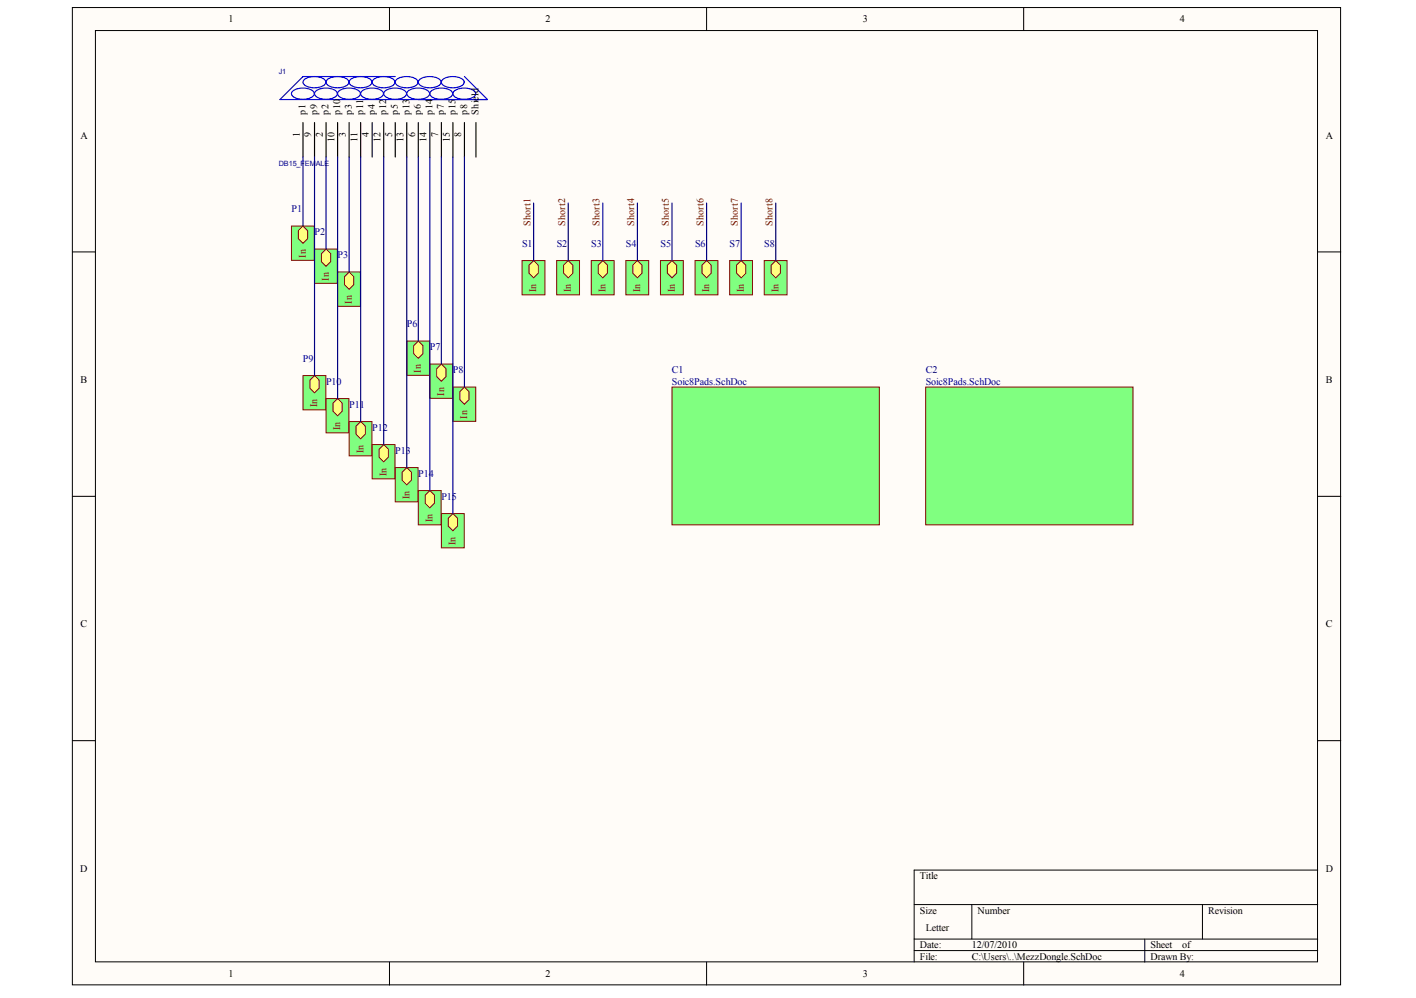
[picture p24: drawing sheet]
<svg xmlns="http://www.w3.org/2000/svg" width="287mm" height="202mm" viewBox="0 0 287 202" stroke-linecap="round" stroke-linejoin="round" font-family="sans-serif">
<defs><g id="words">
<g font-size="2">
<text x="46.3" y="4.5">1</text>
<text x="110.5" y="4.5">2</text>
<text x="174.7" y="4.5">3</text>
<text x="239" y="4.5">4</text>
<text x="61.9" y="23.2" transform="rotate(-90 61.9 23.2)">p1</text>
<text x="64.2" y="23.2" transform="rotate(-90 64.2 23.2)">p9</text>
<text x="66.6" y="23.2" transform="rotate(-90 66.6 23.2)">p2</text>
<text x="68.9" y="23.2" transform="rotate(-90 68.9 23.2)">p10</text>
<text x="71.2" y="23.2" transform="rotate(-90 71.2 23.2)">p3</text>
<text x="73.6" y="23.2" transform="rotate(-90 73.6 23.2)">p11</text>
<text x="75.9" y="23.2" transform="rotate(-90 75.9 23.2)">p4</text>
<text x="78.2" y="23.2" transform="rotate(-90 78.2 23.2)">p12</text>
<text x="80.6" y="23.2" transform="rotate(-90 80.6 23.2)">p5</text>
<text x="82.9" y="23.2" transform="rotate(-90 82.9 23.2)">p13</text>
<text x="85.2" y="23.2" transform="rotate(-90 85.2 23.2)">p6</text>
<text x="87.6" y="23.2" transform="rotate(-90 87.6 23.2)">p14</text>
<text x="89.9" y="23.2" transform="rotate(-90 89.9 23.2)">p7</text>
<text x="92.3" y="23.2" transform="rotate(-90 92.3 23.2)">p15</text>
<text x="94.6" y="23.2" transform="rotate(-90 94.6 23.2)">p8</text>
<text x="96.9" y="23.2" transform="rotate(-90 96.9 23.2)">Shield</text>
<text x="16.3" y="28.1">A</text>
<text x="60.7" y="27.7" transform="rotate(-90 60.7 27.7)">1</text>
<text x="63.1" y="27.7" transform="rotate(-90 63.1 27.7)">9</text>
<text x="65.4" y="27.7" transform="rotate(-90 65.4 27.7)">2</text>
<text x="67.7" y="28.8" transform="rotate(-90 67.7 28.8)">10</text>
<text x="70.1" y="27.7" transform="rotate(-90 70.1 27.7)">3</text>
<text x="72.4" y="28.8" transform="rotate(-90 72.4 28.8)">11</text>
<text x="74.7" y="27.7" transform="rotate(-90 74.7 27.7)">4</text>
<text x="77.1" y="28.8" transform="rotate(-90 77.1 28.8)">12</text>
<text x="79.4" y="27.7" transform="rotate(-90 79.4 27.7)">5</text>
<text x="81.7" y="28.8" transform="rotate(-90 81.7 28.8)">13</text>
<text x="84.1" y="27.7" transform="rotate(-90 84.1 27.7)">6</text>
<text x="86.4" y="28.8" transform="rotate(-90 86.4 28.8)">14</text>
<text x="88.8" y="27.7" transform="rotate(-90 88.8 27.7)">7</text>
<text x="91.1" y="28.8" transform="rotate(-90 91.1 28.8)">15</text>
<text x="93.4" y="27.7" transform="rotate(-90 93.4 27.7)">8</text>
<text x="268.5" y="28.1">A</text>
<text x="16.3" y="77.6">B</text>
<text x="268.6" y="77.6">B</text>
<text x="16.3" y="127.1">C</text>
<text x="268.6" y="127.1">C</text>
<text x="16.3" y="176.6">D</text>
<text x="186.3" y="178.1">Title</text>
<text x="268.5" y="176.6">D</text>
<text x="186.3" y="185">Size</text>
<text x="198" y="185">Number</text>
<text x="244.7" y="185">Revision</text>
<text x="187.5" y="188.5">Letter</text>
<text x="46.3" y="197.9">1</text>
<text x="110.5" y="197.9">2</text>
<text x="174.7" y="197.9">3</text>
<text x="186.3" y="192">Date:</text>
<text x="186.3" y="194.4">File:</text>
<text x="196.8" y="192">12/07/2010</text>
<text x="196.8" y="194.4">C:\Users\..\MezzDongle.SchDoc</text>
<text x="233" y="192">Sheet</text>
<text x="233" y="194.4">Drawn By:</text>
<text x="239" y="197.9">4</text>
<text x="239.4" y="192">of</text>
</g>
<g font-size="2" fill="#000080">
<text x="59" y="43">P1</text>
<text x="63.7" y="47.6">P2</text>
<text x="68.4" y="52.3">P3</text>
<text x="105.7" y="49.9">S1</text>
<text x="112.8" y="49.9">S2</text>
<text x="119.8" y="49.9">S3</text>
<text x="126.8" y="49.9">S4</text>
<text x="133.8" y="49.9">S5</text>
<text x="140.8" y="49.9">S6</text>
<text x="147.8" y="49.9">S7</text>
<text x="154.8" y="49.9">S8</text>
<text x="82.4" y="66.2">P6</text>
<text x="87.1" y="70.9">P7</text>
<text x="61.4" y="73.2">P9</text>
<text x="66" y="77.9">P10</text>
<text x="91.7" y="75.6">P8</text>
<text x="136.1" y="75.6">C1</text>
<text x="136.1" y="77.9">Soic8Pads.SchDoc</text>
<text x="187.5" y="75.6">C2</text>
<text x="187.5" y="77.9">Soic8Pads.SchDoc</text>
<text x="70.7" y="82.6">P11</text>
<text x="75.4" y="87.2">P12</text>
<text x="80.1" y="91.9">P13</text>
<text x="84.7" y="96.5">P14</text>
<text x="89.4" y="101.2">P15</text>
</g>
<g font-size="2" fill="#800000">
<text x="107.4" y="45.8" transform="rotate(-90 107.4 45.8)">Short1</text>
<text x="114.4" y="45.8" transform="rotate(-90 114.4 45.8)">Short2</text>
<text x="121.5" y="45.8" transform="rotate(-90 121.5 45.8)">Short3</text>
<text x="128.5" y="45.8" transform="rotate(-90 128.5 45.8)">Short4</text>
<text x="135.5" y="45.8" transform="rotate(-90 135.5 45.8)">Short5</text>
<text x="142.5" y="45.8" transform="rotate(-90 142.5 45.8)">Short6</text>
<text x="149.5" y="45.8" transform="rotate(-90 149.5 45.8)">Short7</text>
<text x="156.5" y="45.8" transform="rotate(-90 156.5 45.8)">Short8</text>
<text x="61.9" y="52.2" transform="rotate(-90 61.9 52.2)">In</text>
<text x="66.6" y="56.9" transform="rotate(-90 66.6 56.9)">In</text>
<text x="108.6" y="59.2" transform="rotate(-90 108.6 59.2)">In</text>
<text x="115.6" y="59.2" transform="rotate(-90 115.6 59.2)">In</text>
<text x="122.6" y="59.2" transform="rotate(-90 122.6 59.2)">In</text>
<text x="129.6" y="59.2" transform="rotate(-90 129.6 59.2)">In</text>
<text x="136.7" y="59.2" transform="rotate(-90 136.7 59.2)">In</text>
<text x="143.7" y="59.2" transform="rotate(-90 143.7 59.2)">In</text>
<text x="150.7" y="59.2" transform="rotate(-90 150.7 59.2)">In</text>
<text x="157.7" y="59.2" transform="rotate(-90 157.7 59.2)">In</text>
<text x="71.3" y="61.5" transform="rotate(-90 71.3 61.5)">In</text>
<text x="85.3" y="75.5" transform="rotate(-90 85.3 75.5)">In</text>
<text x="64.3" y="82.5" transform="rotate(-90 64.3 82.5)">In</text>
<text x="89.9" y="80.2" transform="rotate(-90 89.9 80.2)">In</text>
<text x="68.9" y="87.2" transform="rotate(-90 68.9 87.2)">In</text>
<text x="94.6" y="84.8" transform="rotate(-90 94.6 84.8)">In</text>
<text x="73.6" y="91.8" transform="rotate(-90 73.6 91.8)">In</text>
<text x="78.3" y="96.5" transform="rotate(-90 78.3 96.5)">In</text>
<text x="82.9" y="101.1" transform="rotate(-90 82.9 101.1)">In</text>
<text x="87.6" y="105.8" transform="rotate(-90 87.6 105.8)">In</text>
<text x="92.3" y="110.5" transform="rotate(-90 92.3 110.5)">In</text>
</g>
<g font-size="1.5" fill="#000080">
<text x="56.5" y="14.9">J1</text>
<text x="56.5" y="33.6">DB15_FEMALE</text>
</g>
</g></defs>
<g fill="#fffcf8" stroke="#000" stroke-width=".2">
<path d="M14.7 1.5h256.8v198h-256.8z"/>
<path d="M19.3 6.2h247.6v188.6h-247.6z"/>
</g>
<g fill="none" stroke="#000" stroke-width=".2">
<path d="M78.9 1.5v4.7M143.1 1.5v4.7M207.3 1.5v4.7M14.7 51h4.6M266.9 51h4.7M14.7 100.5h4.6M266.9 100.5h4.7M14.7 150h4.6M266.9 150h4.7M266.9 176.2h-81.7v18.7M78.9 194.9v4.6M143.1 194.9v4.6"/>
<path d="M185.2 183.2h81.7M185.2 190.2h81.7M185.2 192.5h81.7M196.8 183.2v7M207.3 194.9v4.6M231.9 190.2v4.7M243.6 183.2v7"/>
</g>
<g fill="none" stroke="#00f" stroke-width=".23">
<path d="M59.4 18.4a3.6 3.6 0 0 1 4.2 .3 .83 .83 0 0 1-.6 1.1 3.5 3.5 0 0 1-3.9-.5l-.1-.3zM61.7 16.1a3.6 3.6 0 0 1 4.2 .2 .83 .83 0 0 1-.6 1.2 3.5 3.5 0 0 1-3.8-.6l-.1-.3zM64 18.4a3.6 3.6 0 0 1 4.2 .3 .83 .83 0 0 1-.5 1.1 3.5 3.5 0 0 1-3.9-.5l-.1-.3zM66.4 16.1a3.6 3.6 0 0 1 4.2 .2 .83 .83 0 0 1-.6 1.2 3.5 3.5 0 0 1-3.9-.6l-.1-.3zM68.7 18.4a3.6 3.6 0 0 1 4.2 .3 .83 .83 0 0 1-.6 1.1 3.5 3.5 0 0 1-3.8-.5l-.1-.3zM71 16.1a3.6 3.6 0 0 1 4.3 .2 .83 .83 0 0 1-.6 1.2 3.5 3.5 0 0 1-3.9-.6l-.1-.3zM73.4 18.4a3.6 3.6 0 0 1 4.2 .3 .83 .83 0 0 1-.6 1.1 3.5 3.5 0 0 1-3.9-.5l-.1-.3zM75.7 16.1a3.6 3.6 0 0 1 4.2 .2 .83 .83 0 0 1-.6 1.2 3.5 3.5 0 0 1-3.8-.6l-.1-.3zM78 18.4a3.6 3.6 0 0 1 4.3 .3 .83 .83 0 0 1-.6 1.1 3.5 3.5 0 0 1-3.9-.5l-.1-.3zM80.1 15.5h-18.7l-4.7 4.7h42h-14M80.4 16.1a3.6 3.6 0 0 1 4.2 .2 .83 .83 0 0 1-.6 1.2 3.5 3.5 0 0 1-3.9-.6v-.3zM82.7 18.4a3.6 3.6 0 0 1 4.2 .3 .83 .83 0 0 1-.6 1.1 3.5 3.5 0 0 1-3.8-.5l-.1-.3z"/>
<path d="M85 16.1a3.6 3.6 0 0 1 4.3 .2 .83 .83 0 0 1-.6 1.2 3.5 3.5 0 0 1-3.9-.6l-.1-.3zM87.4 18.4a3.6 3.6 0 0 1 4.2 .3 .83 .83 0 0 1-.6 1.1 3.5 3.5 0 0 1-3.9-.5v-.3zM89.7 16.1a3.6 3.6 0 0 1 4.2 .2 .83 .83 0 0 1-.6 1.2 3.5 3.5 0 0 1-3.8-.6l-.1-.3zM92.1 18.4a3.6 3.6 0 0 1 4.2 .3 .83 .83 0 0 1-.6 1.1 3.5 3.5 0 0 1-3.9-.5l-.1-.3zM94.1 15.5l4.6 4.7"/>
</g>
<g fill="none" stroke="#000" stroke-width=".23">
<path d="M61.4 24.8v7M63.7 24.8v7M66 24.8v7M68.4 24.8v7M70.7 24.8v7M73 24.8v7M75.4 24.8v7M77.7 24.8v7M80.1 24.8v7M82.4 24.8v7M84.7 24.8v7M87.1 24.8v7"/>
<path d="M89.4 24.8v7M91.7 24.8v7M94.1 24.8v7M96.4 24.8v7"/>
</g>
<path d="M59 45.8h4.7v6.9h-4.7z" fill="#80ff80" stroke="#800000" stroke-width=".2"/>
<path d="M60.4 46.7l1-.9 .9 .9v1.6l-.9 1-1-1z" fill-rule="evenodd" fill="#ffff80" stroke="#800000" stroke-width=".2"/>
<path d="M63.7 50.4h4.6v7h-4.6z" fill="#80ff80" stroke="#800000" stroke-width=".2"/>
<path d="M65.1 51.4l.9-1 1 1v1.6l-1 .9-.9-.9z" fill-rule="evenodd" fill="#ffff80" stroke="#800000" stroke-width=".2"/>
<path d="M68.4 55.1h4.6v6.9h-4.6z" fill="#80ff80" stroke="#800000" stroke-width=".2"/>
<path d="M69.8 56l.9-.9 .9 .9v1.7l-.9 .9-.9-.9z" fill-rule="evenodd" fill="#ffff80" stroke="#800000" stroke-width=".2"/>
<path d="M82.4 69.1h4.6v6.9h-4.6z" fill="#80ff80" stroke="#800000" stroke-width=".2"/>
<path d="M83.8 70l.9-.9 1 .9v1.6l-1 1-.9-1z" fill-rule="evenodd" fill="#ffff80" stroke="#800000" stroke-width=".2"/>
<path d="M87.1 73.7h4.6v7h-4.6z" fill="#80ff80" stroke="#800000" stroke-width=".2"/>
<path d="M88.5 74.7l.9-1 .9 1v1.6l-.9 .9-.9-.9z" fill-rule="evenodd" fill="#ffff80" stroke="#800000" stroke-width=".2"/>
<path d="M91.7 78.4h4.7v6.9h-4.7z" fill="#80ff80" stroke="#800000" stroke-width=".2"/>
<path d="M93.1 79.3l1-.9 .9 .9v1.7l-.9 .9-1-.9z" fill-rule="evenodd" fill="#ffff80" stroke="#800000" stroke-width=".2"/>
<path d="M61.4 76.1h4.6v6.9h-4.6z" fill="#80ff80" stroke="#800000" stroke-width=".2"/>
<path d="M62.8 77l.9-.9 .9 .9v1.6l-.9 1-.9-1z" fill-rule="evenodd" fill="#ffff80" stroke="#800000" stroke-width=".2"/>
<path d="M66 80.7h4.7v7h-4.7z" fill="#80ff80" stroke="#800000" stroke-width=".2"/>
<path d="M67.4 81.7l1-1 .9 1v1.6l-.9 .9-1-.9z" fill-rule="evenodd" fill="#ffff80" stroke="#800000" stroke-width=".2"/>
<path d="M70.7 85.4h4.6v6.9h-4.6z" fill="#80ff80" stroke="#800000" stroke-width=".2"/>
<path d="M72.1 86.3l.9-.9 1 .9v1.6l-1 1-.9-1z" fill-rule="evenodd" fill="#ffff80" stroke="#800000" stroke-width=".2"/>
<path d="M75.4 90h4.6v7h-4.6z" fill="#80ff80" stroke="#800000" stroke-width=".2"/>
<path d="M76.8 91l.9-1 1 1v1.6l-1 .9-.9-.9z" fill-rule="evenodd" fill="#ffff80" stroke="#800000" stroke-width=".2"/>
<path d="M80.1 94.7h4.6v6.9h-4.6z" fill="#80ff80" stroke="#800000" stroke-width=".2"/>
<path d="M81.5 95.6l.9-.9 .9 .9v1.7l-.9 .9-.9-.9z" fill-rule="evenodd" fill="#ffff80" stroke="#800000" stroke-width=".2"/>
<path d="M84.7 99.4h4.7v6.9h-4.7z" fill="#80ff80" stroke="#800000" stroke-width=".2"/>
<path d="M86.1 100.3l1-.9 .9 .9v1.6l-.9 1-1-1z" fill-rule="evenodd" fill="#ffff80" stroke="#800000" stroke-width=".2"/>
<path d="M89.4 104h4.6v7h-4.6z" fill="#80ff80" stroke="#800000" stroke-width=".2"/>
<path d="M90.8 105l.9-1 1 1v1.6l-1 .9-.9-.9z" fill-rule="evenodd" fill="#ffff80" stroke="#800000" stroke-width=".2"/>
<g fill="none" stroke="#000080" stroke-width=".23">
<path d="M61.4 31.8v14M63.7 31.8v44.3M66 31.8v18.6M68.4 31.8v48.9M70.7 31.8v23.3M73 31.8v53.6M77.7 31.8v58.2M82.4 31.8v62.9M84.7 31.8v37.3M87.1 31.8v67.6M89.4 31.8v41.9M91.7 31.8v72.2"/>
<path d="M94.1 31.8v46.6"/>
</g>
<path d="M105.7 52.8h4.7v6.9h-4.7z" fill="#80ff80" stroke="#800000" stroke-width=".2"/>
<path d="M107.1 53.7l1-.9 .9 .9v1.6l-.9 1-1-1z" fill-rule="evenodd" fill="#ffff80" stroke="#800000" stroke-width=".2"/>
<path d="M112.8 52.8h4.6v6.9h-4.6z" fill="#80ff80" stroke="#800000" stroke-width=".2"/>
<path d="M114.2 53.7l.9-.9 .9 .9v1.6l-.9 1-.9-1z" fill-rule="evenodd" fill="#ffff80" stroke="#800000" stroke-width=".2"/>
<path d="M119.8 52.8h4.6v6.9h-4.6z" fill="#80ff80" stroke="#800000" stroke-width=".2"/>
<path d="M121.2 53.7l.9-.9 .9 .9v1.6l-.9 1-.9-1z" fill-rule="evenodd" fill="#ffff80" stroke="#800000" stroke-width=".2"/>
<path d="M126.8 52.8h4.6v6.9h-4.6z" fill="#80ff80" stroke="#800000" stroke-width=".2"/>
<path d="M128.2 53.7l.9-.9 .9 .9v1.6l-.9 1-.9-1z" fill-rule="evenodd" fill="#ffff80" stroke="#800000" stroke-width=".2"/>
<path d="M133.8 52.8h4.6v6.9h-4.6z" fill="#80ff80" stroke="#800000" stroke-width=".2"/>
<path d="M135.2 53.7l.9-.9 .9 .9v1.6l-.9 1-.9-1z" fill-rule="evenodd" fill="#ffff80" stroke="#800000" stroke-width=".2"/>
<path d="M140.8 52.8h4.6v6.9h-4.6z" fill="#80ff80" stroke="#800000" stroke-width=".2"/>
<path d="M142.2 53.7l.9-.9 1 .9v1.6l-1 1-.9-1z" fill-rule="evenodd" fill="#ffff80" stroke="#800000" stroke-width=".2"/>
<path d="M108.1 41.1v11.7M115.1 41.1v11.7M122.1 41.1v11.7M129.1 41.1v11.7M136.1 41.1v11.7M143.1 41.1v11.7" fill="none" stroke="#000080" stroke-width=".23"/>
<g fill="#80ff80" stroke="#800000" stroke-width=".2">
<path d="M136.1 78.4h42v27.9h-42z"/>
<path d="M187.5 78.4h42v27.9h-42z"/>
<path d="M147.8 52.8h4.6v6.9h-4.6z"/>
</g>
<path d="M149.2 53.7l.9-.9 1 .9v1.6l-1 1-.9-1z" fill-rule="evenodd" fill="#ffff80" stroke="#800000" stroke-width=".2"/>
<path d="M154.8 52.8h4.6v6.9h-4.6z" fill="#80ff80" stroke="#800000" stroke-width=".2"/>
<path d="M156.2 53.7l.9-.9 1 .9v1.6l-1 1-.9-1z" fill-rule="evenodd" fill="#ffff80" stroke="#800000" stroke-width=".2"/>
<path d="M150.1 41.1v11.7M157.1 41.1v11.7" fill="none" stroke="#000080" stroke-width=".23"/>
<use href="#words"/>
</svg>
